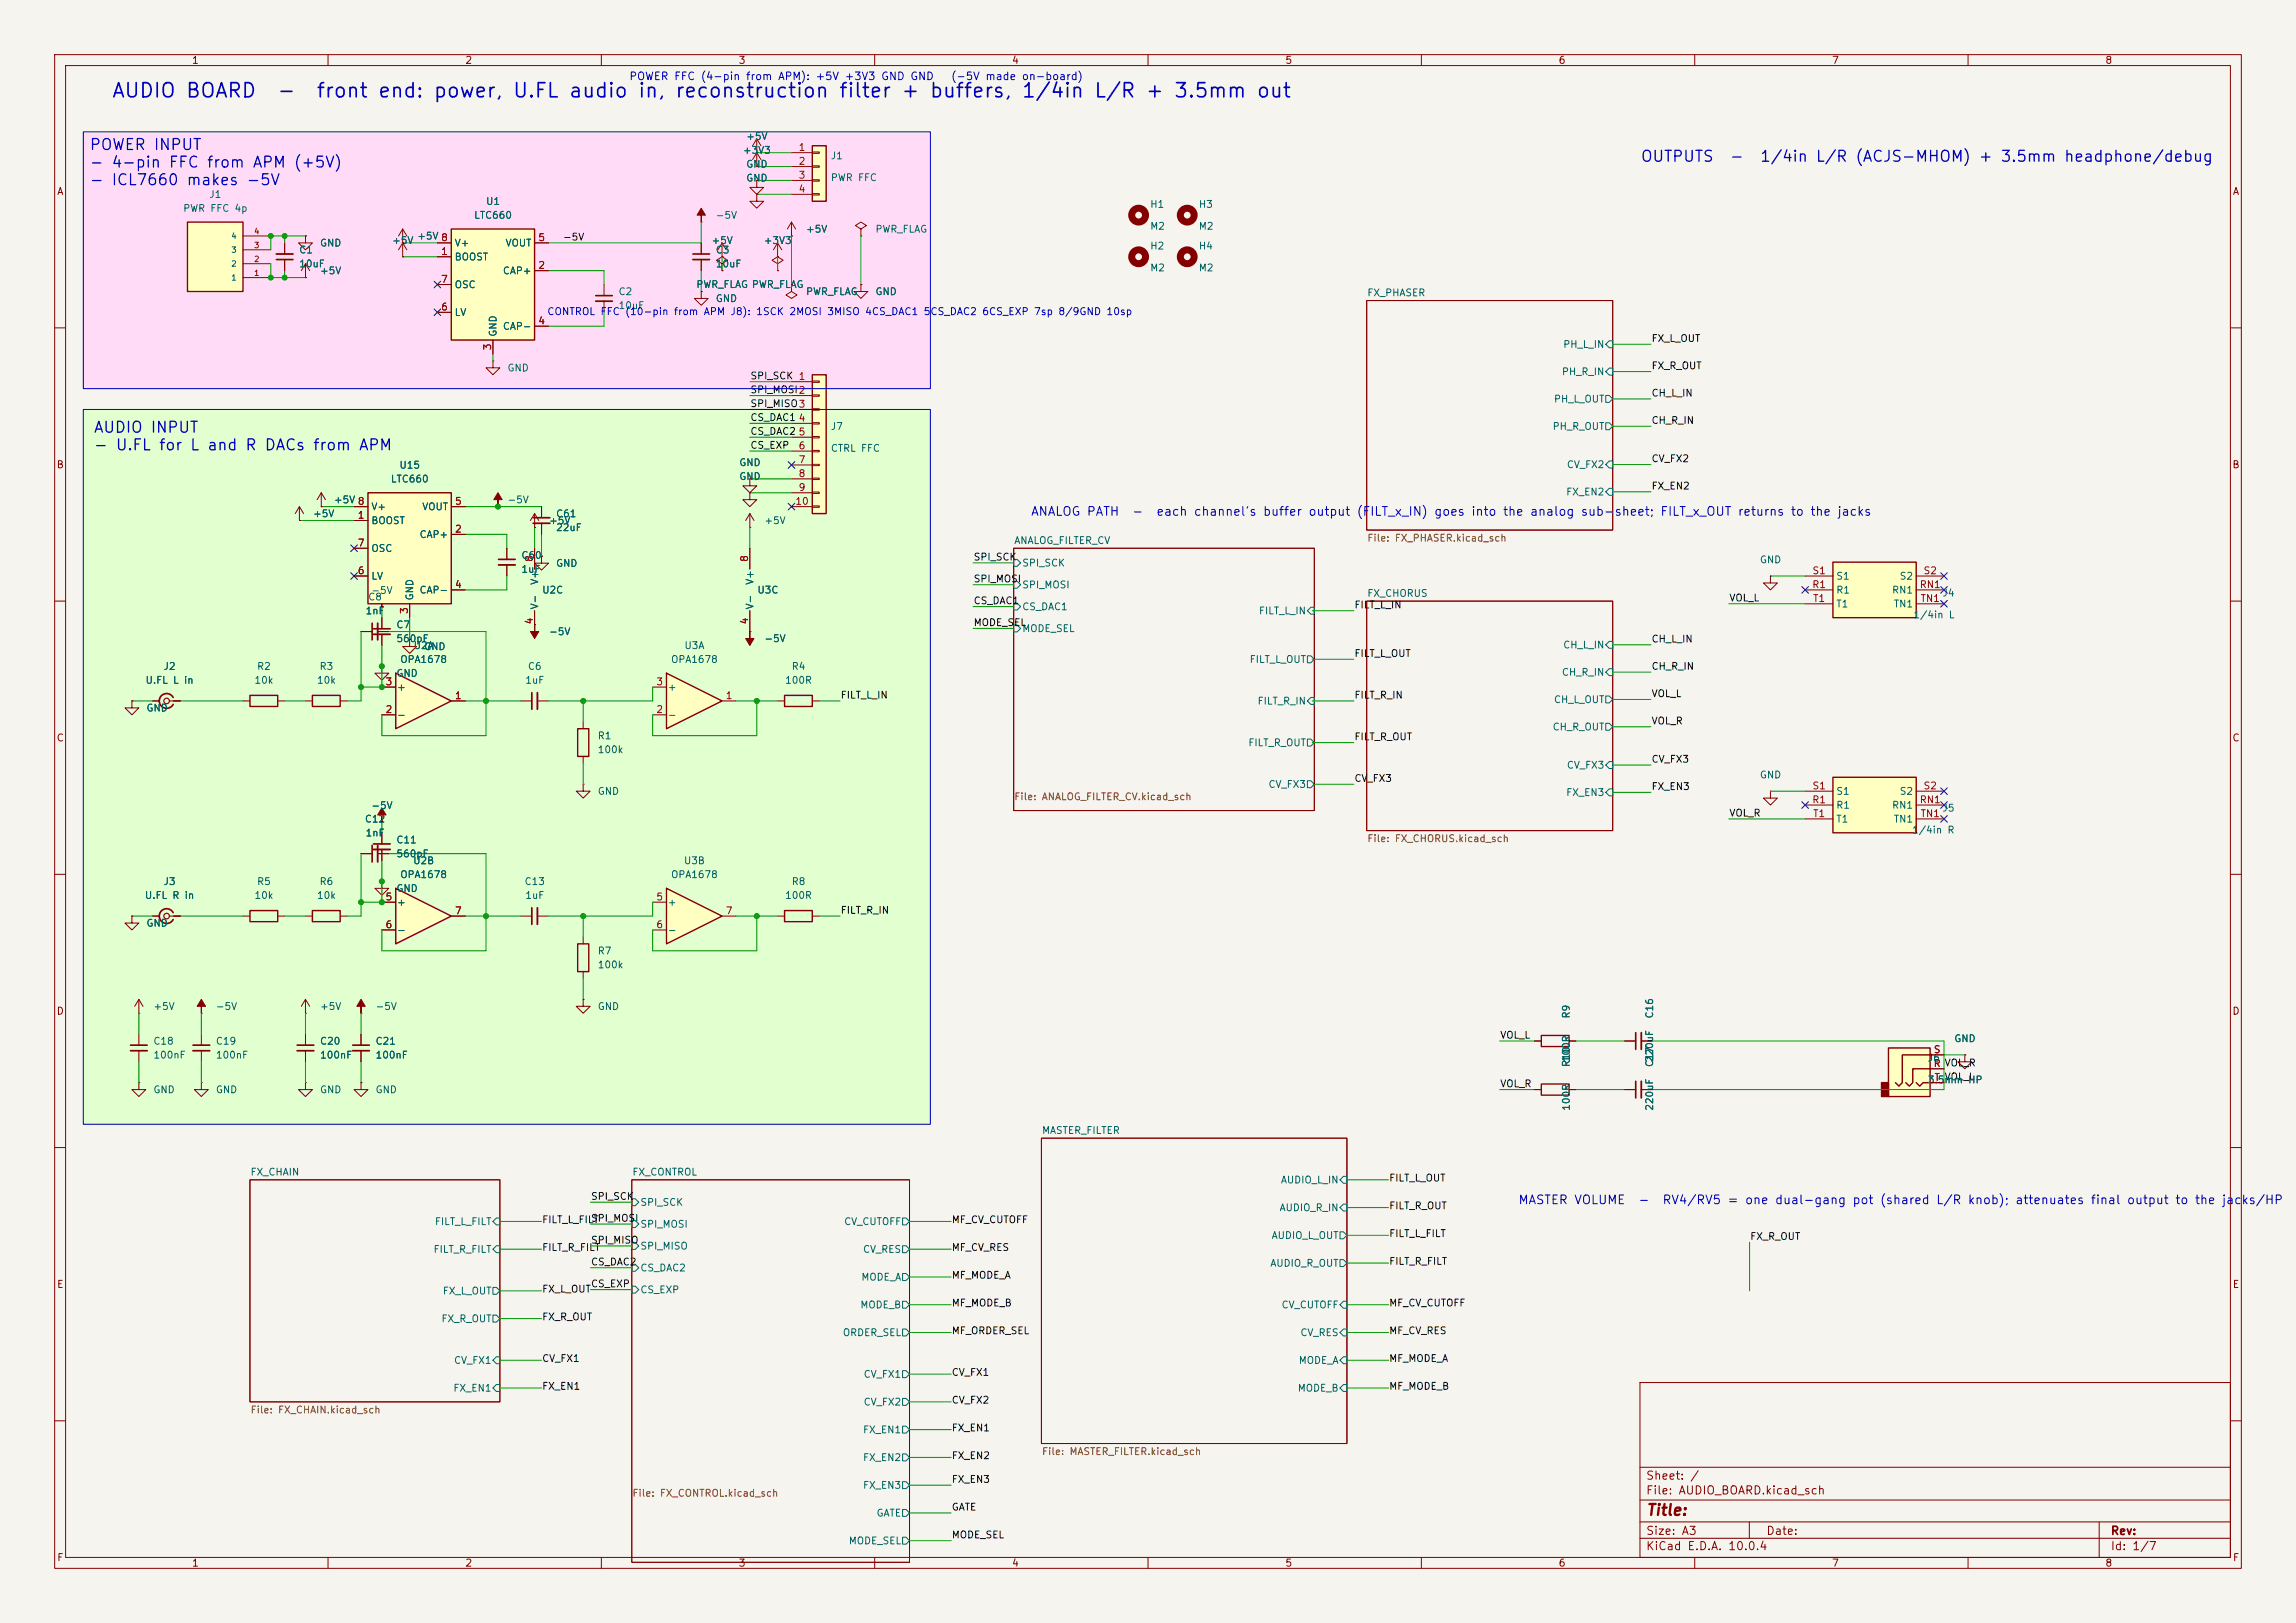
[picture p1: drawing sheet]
<svg xmlns="http://www.w3.org/2000/svg" width="420mm" height="297mm" viewBox="0 0 420 297" stroke-linecap="round" stroke-linejoin="round" font-family="sans-serif">
<defs><g id="words">
<g font-size="2.6" fill="#0000c2">
<text x="20.3" y="18.5">AUDIO BOARD</text>
<text x="50.5" y="18.5">-</text>
<text x="57.7" y="18.5">front end: power, U.FL audio in, reconstruction filter + buffers, 1/4in L/R + 3.5mm out</text>
</g>
<g font-size="2" fill="#0000c2">
<text x="16.3" y="28">POWER INPUT</text>
<text x="16.3" y="31.2">- 4-pin FFC from APM (+5V)</text>
<text x="16.3" y="34.4">- ICL7660 makes -5V</text>
<text x="300" y="30.1">OUTPUTS</text>
<text x="316.3" y="30.1">-</text>
<text x="321.8" y="30.1">1/4in L/R (ACJS-MHOM) + 3.5mm headphone/debug</text>
<text x="17" y="79.7">AUDIO INPUT</text>
<text x="17" y="82.9">- U.FL for L and R DACs from APM</text>
</g>
<text font-size="2" fill="#840000" x="301" y="277.8">Title:</text>
<g font-size="1.6" fill="#0000c2">
<text x="188.5" y="94.8">ANALOG PATH</text>
<text x="207" y="94.8">-</text>
<text x="211.4" y="94.8">each channel's buffer output (FILT_x_IN) goes into the analog sub-sheet; FILT_x_OUT returns to the jacks</text>
<text x="277.6" y="220.8">MASTER VOLUME</text>
<text x="299.6" y="220.8">-</text>
<text x="304" y="220.8">RV4/RV5 = one dual-gang pot (shared L/R knob); attenuates final output to the jacks/HP</text>
</g>
<g font-size="1.5" fill="#840000">
<text x="301" y="273.8">File: AUDIO_BOARD.kicad_sch</text>
<text x="301" y="271.1">Sheet: /</text>
<text x="301" y="281.2">Size: A3</text>
<text x="323" y="281.2">Date:</text>
<text x="386" y="281.2">Rev:</text>
<text x="301" y="284">KiCad E.D.A. 10.0.4</text>
<text x="386" y="284">Id: 1/7</text>
</g>
<g font-size="1.4" fill="#0000c2">
<text x="115" y="15">POWER FFC (4-pin from APM): +5V +3V3 GND GND</text>
<text x="173.9" y="15">(-5V made on-board)</text>
</g>
<g font-size="1.3" fill="#840000">
<text x="35" y="12">1</text>
<text x="85" y="12">2</text>
<text x="135" y="12">3</text>
<text x="185" y="12">4</text>
<text x="235" y="12">5</text>
<text x="285" y="12">6</text>
<text x="335" y="12">7</text>
<text x="385" y="12">8</text>
<text x="10.3" y="36">A</text>
<text x="408.3" y="36">A</text>
<text x="10.3" y="86">B</text>
<text x="408.2" y="86">B</text>
<text x="10.3" y="136">C</text>
<text x="408.2" y="136">C</text>
<text x="10.3" y="186">D</text>
<text x="408.2" y="186">D</text>
<text x="10.3" y="236">E</text>
<text x="408.3" y="236">E</text>
<text x="10.3" y="286">F</text>
<text x="35" y="287">1</text>
<text x="85" y="287">2</text>
<text x="135" y="287">3</text>
<text x="185" y="287">4</text>
<text x="235" y="287">5</text>
<text x="285" y="287">6</text>
<text x="335" y="287">7</text>
<text x="385" y="287">8</text>
<text x="408.3" y="286">F</text>
</g>
<g font-size="1.3" fill="#006464">
<text x="135.8" y="28.5">+3V3</text>
<text x="136.4" y="25.9">+5V</text>
<text x="151.9" y="29.5">J1</text>
<text x="136.4" y="31">GND</text>
<text x="136.4" y="33.5">GND</text>
<text x="151.9" y="33.5">PWR FFC</text>
<text x="33.4" y="39.1">PWR FFC 4p</text>
<text x="38.2" y="36.5">J1</text>
<text x="86.6" y="40.3">LTC660</text>
<text x="88.8" y="37.8">U1</text>
<text x="130.8" y="40.3">-5V</text>
<text x="210.3" y="38.3">H1</text>
<text x="219.2" y="38.3">H3</text>
<text x="54.6" y="46.7">C1</text>
<text x="58.4" y="45.4">GND</text>
<text x="71.6" y="45">+5V</text>
<text x="76.2" y="44.2">+5V 8</text>
<text x="83.1" y="48">BOOST</text>
<text x="83.1" y="45.4">V+</text>
<text x="92.4" y="45.4">VOUT</text>
<text x="130" y="45">+5V</text>
<text x="130.8" y="46.7">C3</text>
<text x="139.6" y="45">+3V3</text>
<text x="147.3" y="42.9">+5V</text>
<text x="160" y="42.9">PWR_FLAG</text>
<text x="210.3" y="42.3">M2</text>
<text x="210.3" y="46">H2</text>
<text x="219.2" y="42.3">M2</text>
<text x="219.2" y="46">H4</text>
<text x="54.6" y="49.2">10uF</text>
<text x="58.4" y="50.5">+5V</text>
<text x="83.1" y="53">OSC</text>
<text x="91.9" y="50.5">CAP+</text>
<text x="127.3" y="53">PWR_FLAG PWR_FLAG</text>
<text x="130.8" y="49.2">10uF</text>
<text x="210.3" y="50">M2</text>
<text x="219.2" y="50">M2</text>
<text x="83.1" y="58.1">LV</text>
<text x="113" y="54.3">C2</text>
<text x="113" y="56.9">10uF</text>
<text x="130.8" y="55.6">GND</text>
<text x="147.3" y="54.3">PWR_FLAG</text>
<text x="160" y="54.3">GND</text>
<text x="250" y="54.5">FX_PHASER</text>
<text x="91.1" y="61.7" transform="rotate(-90 91.1 61.7)">GND</text>
<text x="91.9" y="60.7">CAP-</text>
<text x="285.8" y="64">PH_L_IN</text>
<text x="92.7" y="68.3">GND</text>
<text x="285.6" y="69">PH_R_IN</text>
<text x="284.1" y="74">PH_L_OUT</text>
<text x="151.9" y="79">J7</text>
<text x="151.9" y="83">CTRL FFC</text>
<text x="283.9" y="79">PH_R_OUT</text>
<text x="71.4" y="88.6">LTC660</text>
<text x="73" y="86.1">U15</text>
<text x="135.1" y="88.1">GND</text>
<text x="135.1" y="85.6">GND</text>
<text x="286.5" y="86">CV_FX2</text>
<text x="57.2" y="95">+5V</text>
<text x="61" y="92.4">+5V 8</text>
<text x="67.8" y="93.7">V+</text>
<text x="77.1" y="93.7">VOUT</text>
<text x="92.7" y="92.4">-5V</text>
<text x="101.6" y="95">C61</text>
<text x="286.4" y="91">FX_EN2</text>
<text x="67.8" y="96.2">BOOST</text>
<text x="67.8" y="101.3">OSC</text>
<text x="76.6" y="98.8">CAP+</text>
<text x="100.3" y="96.2">+5V</text>
<text x="101.6" y="97.5">22uF</text>
<text x="139.7" y="96.2">+5V</text>
<text x="185.4" y="99.9">ANALOG_FILTER_CV</text>
<text x="67.8" y="106.4">LV</text>
<text x="95.3" y="105.1">1uF</text>
<text x="95.3" y="102.6">C60</text>
<text x="98.8" y="107.1" transform="rotate(-90 98.8 107.1)">V+</text>
<text x="101.6" y="104">GND</text>
<text x="138.1" y="107.1" transform="rotate(-90 138.1 107.1)">V+</text>
<text x="186.9" y="104">SPI_SCK</text>
<text x="186.9" y="108">SPI_MOSI</text>
<text x="321.8" y="103.4">GND</text>
<text x="335.8" y="106.4">S1</text>
<text x="347.4" y="106.4">S2</text>
<text x="66.8" y="112.7">1nF</text>
<text x="67.2" y="110.2">C8</text>
<text x="67.8" y="109">-5V</text>
<text x="75.9" y="110" transform="rotate(-90 75.9 110)">GND</text>
<text x="76.6" y="108.9">CAP-</text>
<text x="98.8" y="111.6" transform="rotate(-90 98.8 111.6)">V-</text>
<text x="99.1" y="108.9">U2C</text>
<text x="138.1" y="111.6" transform="rotate(-90 138.1 111.6)">V-</text>
<text x="138.4" y="108.9">U3C</text>
<text x="186.9" y="112">CS_DAC1</text>
<text x="230.2" y="112.7">FILT_L_IN</text>
<text x="250" y="109.5">FX_CHORUS</text>
<text x="335.8" y="108.9">R1</text>
<text x="335.8" y="111.5">T1</text>
<text x="346" y="108.9">RN1</text>
<text x="346.3" y="111.5">TN1</text>
<text x="349.9" y="113.5">1/4in L</text>
<text x="355.2" y="109.5">J4</text>
<text x="72.4" y="115.3">C7</text>
<text x="72.4" y="117.8">560pF</text>
<text x="75.6" y="119.1">U2A</text>
<text x="77.5" y="119.3">GND</text>
<text x="100.3" y="116.5">-5V</text>
<text x="125.1" y="119.1">U3A</text>
<text x="139.7" y="117.8">-5V</text>
<text x="186.9" y="116">MODE_SEL</text>
<text x="285.8" y="119">CH_L_IN</text>
<text x="26.5" y="125.4">U.FL L in</text>
<text x="29.8" y="122.9">J2</text>
<text x="46.4" y="125.4">10k</text>
<text x="46.9" y="122.9">R2</text>
<text x="57.9" y="125.4">10k</text>
<text x="58.3" y="122.9">R3</text>
<text x="72.4" y="124.2">GND</text>
<text x="73.1" y="121.6">OPA1678</text>
<text x="96" y="125.4">1uF</text>
<text x="96.5" y="122.9">C6</text>
<text x="122.6" y="121.6">OPA1678</text>
<text x="143.5" y="125.4">100R</text>
<text x="144.7" y="122.9">R4</text>
<text x="228.5" y="121.6">FILT_L_OUT</text>
<text x="285.6" y="124">CH_R_IN</text>
<text x="26.7" y="130.5">GND</text>
<text x="72.5" y="131.8">-</text>
<text x="72.5" y="126.7">+</text>
<text x="122" y="131.8">-</text>
<text x="122" y="126.7">+</text>
<text x="229.9" y="129.2">FILT_R_IN</text>
<text x="284.1" y="129">CH_L_OUT</text>
<text x="109.2" y="135.6">R1</text>
<text x="228.2" y="136.9">FILT_R_OUT</text>
<text x="283.9" y="134">CH_R_OUT</text>
<text x="109.2" y="138.1">100k</text>
<text x="286.5" y="141">CV_FX3</text>
<text x="321.8" y="142.8">GND</text>
<text x="67.8" y="148.4">-5V</text>
<text x="109.2" y="145.8">GND</text>
<text x="231.9" y="144.5">CV_FX3</text>
<text x="286.4" y="146">FX_EN3</text>
<text x="335.8" y="148.3">R1</text>
<text x="335.8" y="145.8">S1</text>
<text x="346" y="148.3">RN1</text>
<text x="347.4" y="145.8">S2</text>
<text x="355.2" y="148.8">J5</text>
<text x="66.6" y="150.8">C12</text>
<text x="66.8" y="153.4">1nF</text>
<text x="72.4" y="154.6">C11</text>
<text x="335.8" y="150.8">T1</text>
<text x="346.3" y="150.8">TN1</text>
<text x="349.6" y="152.8">1/4in R</text>
<text x="72.4" y="157.2">560pF</text>
<text x="73.1" y="161">OPA1678</text>
<text x="75.5" y="158.5">U2B</text>
<text x="122.6" y="161">OPA1678</text>
<text x="125" y="158.5">U3B</text>
<text x="26.4" y="164.8">U.FL R in</text>
<text x="29.8" y="162.3">J3</text>
<text x="46.4" y="164.8">10k</text>
<text x="46.9" y="162.3">R5</text>
<text x="57.9" y="164.8">10k</text>
<text x="58.3" y="162.3">R6</text>
<text x="72.4" y="163.5">GND</text>
<text x="72.5" y="166.1">+</text>
<text x="95.9" y="162.3">C13</text>
<text x="96" y="164.8">1uF</text>
<text x="122" y="166.1">+</text>
<text x="143.5" y="164.8">100R</text>
<text x="144.7" y="162.3">R8</text>
<text x="26.7" y="169.9">GND</text>
<text x="72.5" y="171.2">-</text>
<text x="122" y="171.2">-</text>
<text x="109.2" y="175">R7</text>
<text x="109.2" y="177.5">100k</text>
<text x="27.9" y="185.1">+5V</text>
<text x="39.4" y="185.1">-5V</text>
<text x="58.4" y="185.1">+5V</text>
<text x="68.6" y="185.1">-5V</text>
<text x="109.2" y="185.1">GND</text>
<text x="27.9" y="191.5">C18</text>
<text x="39.4" y="191.5">C19</text>
<text x="58.4" y="191.5">C20</text>
<text x="68.6" y="191.5">C21</text>
<text x="287.5" y="186.5" transform="rotate(-90 287.5 186.5)">R9</text>
<text x="302.7" y="186.5" transform="rotate(-90 302.7 186.5)">C16</text>
<text x="357.4" y="191">GND</text>
<text x="27.9" y="194">100nF</text>
<text x="39.4" y="194">100nF</text>
<text x="58.4" y="194">100nF</text>
<text x="68.6" y="194">100nF</text>
<text x="287.5" y="195.4" transform="rotate(-90 287.5 195.4)">R10</text>
<text x="287.5" y="194.5" transform="rotate(-90 287.5 194.5)">100R</text>
<text x="302.7" y="195.4" transform="rotate(-90 302.7 195.4)">C17</text>
<text x="302.7" y="194.5" transform="rotate(-90 302.7 194.5)">220uF</text>
<text x="352.5" y="194.6">J6</text>
<text x="27.9" y="200.4">GND</text>
<text x="39.4" y="200.4">GND</text>
<text x="58.4" y="200.4">GND</text>
<text x="68.6" y="200.4">GND</text>
<text x="287.5" y="203.4" transform="rotate(-90 287.5 203.4)">100R</text>
<text x="302.7" y="203.4" transform="rotate(-90 302.7 203.4)">220uF</text>
<text x="352.5" y="198.6">3.5mm HP</text>
<text x="190.5" y="207.8">MASTER_FILTER</text>
<text x="45.7" y="215.4">FX_CHAIN</text>
<text x="115.6" y="215.4">FX_CONTROL</text>
<text x="117" y="221">SPI_SCK</text>
<text x="234" y="222">AUDIO_R_IN</text>
<text x="234.2" y="216.9">AUDIO_L_IN</text>
<text x="79.4" y="224.5">FILT_L_FILT</text>
<text x="117" y="225">SPI_MOSI</text>
<text x="154.3" y="224.5">CV_CUTOFF</text>
<text x="232.5" y="227">AUDIO_L_OUT</text>
<text x="79.2" y="229.6">FILT_R_FILT</text>
<text x="117" y="229">SPI_MISO</text>
<text x="117" y="233">CS_DAC2</text>
<text x="157.8" y="229.6">CV_RES</text>
<text x="232.3" y="232.1">AUDIO_R_OUT</text>
<text x="80.9" y="237.2">FX_L_OUT</text>
<text x="117" y="237">CS_EXP</text>
<text x="157.3" y="239.7">MODE_B</text>
<text x="157.4" y="234.7">MODE_A</text>
<text x="234.3" y="239.7">CV_CUTOFF</text>
<text x="80.6" y="242.3">FX_R_OUT</text>
<text x="154.1" y="244.8">ORDER_SEL</text>
<text x="237.8" y="244.8">CV_RES</text>
<text x="82.9" y="249.9">CV_FX1</text>
<text x="237.5" y="249.9">MODE_A</text>
<text x="82.8" y="255">FX_EN1</text>
<text x="157.9" y="252.4">CV_FX1</text>
<text x="157.9" y="257.5">CV_FX2</text>
<text x="237.3" y="255">MODE_B</text>
<text x="157.8" y="262.6">FX_EN1</text>
<text x="157.8" y="267.7">FX_EN2</text>
<text x="157.8" y="272.8">FX_EN3</text>
<text x="160.2" y="277.8">GATE</text>
<text x="155.2" y="282.9">MODE_SEL</text>
</g>
<g font-size="1.3" fill="#a90000">
<text x="146" y="27.9">1</text>
<text x="146" y="30.5">2</text>
<text x="146" y="33">3</text>
<text x="146" y="35.5">4</text>
<text x="80.6" y="47">1</text>
<text x="98.4" y="44.4">5</text>
<text x="80.6" y="52">7</text>
<text x="98.4" y="49.5">2</text>
<text x="80.6" y="57.1">6</text>
<text x="98.4" y="59.7">4</text>
<text x="90.1" y="64.2" transform="rotate(-90 90.1 64.2)">3</text>
<text x="146" y="77.4">4</text>
<text x="146" y="80">5</text>
<text x="146" y="82.5">6</text>
<text x="146" y="85.1">7</text>
<text x="146" y="87.6">8</text>
<text x="65.3" y="95.2">1</text>
<text x="83.1" y="92.7">5</text>
<text x="145.4" y="92.7">10</text>
<text x="146" y="90.1">9</text>
<text x="65.3" y="100.3">7</text>
<text x="83.1" y="97.8">2</text>
<text x="65.3" y="105.4">6</text>
<text x="83.1" y="107.9">4</text>
<text x="97.8" y="102.9" transform="rotate(-90 97.8 102.9)">8</text>
<text x="137.1" y="102.9" transform="rotate(-90 137.1 102.9)">8</text>
<text x="331.4" y="107.9">R1</text>
<text x="331.4" y="105.4">S1</text>
<text x="351.1" y="107.9">RN1</text>
<text x="351.7" y="105.4">S2</text>
<text x="74.9" y="112.5" transform="rotate(-90 74.9 112.5)">3</text>
<text x="331.5" y="110.5">T1</text>
<text x="351.2" y="110.5">TN1</text>
<text x="97.8" y="114.4" transform="rotate(-90 97.8 114.4)">4</text>
<text x="137.1" y="114.4" transform="rotate(-90 137.1 114.4)">4</text>
<text x="70.4" y="125.7">3</text>
<text x="119.9" y="125.7">3</text>
<text x="70.4" y="130.8">2</text>
<text x="83.1" y="128.2">1</text>
<text x="119.9" y="130.8">2</text>
<text x="132.6" y="128.2">1</text>
<text x="331.4" y="147.3">R1</text>
<text x="331.4" y="144.8">S1</text>
<text x="331.5" y="149.8">T1</text>
<text x="351.1" y="147.3">RN1</text>
<text x="351.2" y="149.8">TN1</text>
<text x="351.7" y="144.8">S2</text>
<text x="70.4" y="165.1">5</text>
<text x="83.1" y="167.6">7</text>
<text x="119.9" y="165.1">5</text>
<text x="132.6" y="167.6">7</text>
<text x="70.4" y="170.2">6</text>
<text x="119.9" y="170.2">6</text>
<text x="353.6" y="195.6">R</text>
<text x="353.6" y="193">S</text>
<text x="353.7" y="198.1">T</text>
</g>
<g font-size="1.3" fill="#0f0f0f">
<text x="102.9" y="44.3">-5V</text>
<text x="302" y="62.9">FX_L_OUT</text>
<text x="137.2" y="69.7">SPI_SCK 1</text>
<text x="302" y="67.9">FX_R_OUT</text>
<text x="137.2" y="72.3">SPI_MOSI2</text>
<text x="137.2" y="74.8">SPI_MISO3</text>
<text x="137.2" y="77.3">CS_DAC1</text>
<text x="302" y="72.9">CH_L_IN</text>
<text x="302" y="77.9">CH_R_IN</text>
<text x="137.2" y="79.9">CS_DAC2</text>
<text x="137.2" y="82.4">CS_EXP</text>
<text x="302" y="89.9">FX_EN2</text>
<text x="302" y="84.9">CV_FX2</text>
<text x="178" y="102.9">SPI_SCK</text>
<text x="178" y="106.9">SPI_MOSI</text>
<text x="178" y="110.9">CS_DAC1</text>
<text x="247.6" y="111.6">FILT_L_IN</text>
<text x="316.2" y="110.4">VOL_L</text>
<text x="178" y="114.9">MODE_SEL</text>
<text x="302" y="117.9">CH_L_IN</text>
<text x="247.6" y="120.5">FILT_L_OUT</text>
<text x="302" y="122.9">CH_R_IN</text>
<text x="153.7" y="128.1">FILT_L_IN</text>
<text x="247.6" y="128.1">FILT_R_IN</text>
<text x="302" y="127.9">VOL_L</text>
<text x="247.6" y="135.8">FILT_R_OUT</text>
<text x="302" y="132.9">VOL_R</text>
<text x="247.6" y="143.4">CV_FX3</text>
<text x="302" y="139.9">CV_FX3</text>
<text x="302" y="144.9">FX_EN3</text>
<text x="316.2" y="149.7">VOL_R</text>
<text x="153.7" y="167.5">FILT_R_IN</text>
<text x="274.3" y="190.4">VOL_L</text>
<text x="355.6" y="198">VOL_L</text>
<text x="355.6" y="195.5">VOL_R</text>
<text x="274.3" y="199.3">VOL_R</text>
<text x="108" y="219.9">SPI_SCK</text>
<text x="254" y="216.5">FILT_L_OUT</text>
<text x="254" y="221.6">FILT_R_OUT</text>
<text x="99.1" y="224.1">FILT_L_FILT</text>
<text x="108" y="227.9">SPI_MISO</text>
<text x="108" y="223.9">SPI_MOSI</text>
<text x="174" y="224.1">MF_CV_CUTOFF</text>
<text x="254" y="226.7">FILT_L_FILT</text>
<text x="320" y="227.2">FX_R_OUT</text>
<text x="99.1" y="229.2">FILT_R_FILT</text>
<text x="108" y="231.9">CS_DAC2</text>
<text x="174" y="229.2">MF_CV_RES</text>
<text x="254" y="231.8">FILT_R_FILT</text>
<text x="99.1" y="236.8">FX_L_OUT</text>
<text x="108" y="235.9">CS_EXP</text>
<text x="174" y="239.4">MF_MODE_B</text>
<text x="174" y="234.3">MF_MODE_A</text>
<text x="254" y="239.4">MF_CV_CUTOFF</text>
<text x="99.1" y="241.9">FX_R_OUT</text>
<text x="174" y="244.5">MF_ORDER_SEL</text>
<text x="254" y="244.5">MF_CV_RES</text>
<text x="99.1" y="249.5">CV_FX1</text>
<text x="254" y="249.5">MF_MODE_A</text>
<text x="99.1" y="254.6">FX_EN1</text>
<text x="174" y="252.1">CV_FX1</text>
<text x="174" y="257.2">CV_FX2</text>
<text x="254" y="254.6">MF_MODE_B</text>
<text x="174" y="262.2">FX_EN1</text>
<text x="174" y="267.3">FX_EN2</text>
<text x="174" y="271.7">FX_EN3</text>
<text x="174" y="276.7">GATE</text>
<text x="174" y="281.8">MODE_SEL</text>
</g>
<text font-size="1.3" fill="#0000c2" x="100" y="58">CONTROL FFC (10-pin from APM J8): 1SCK 2MOSI 3MISO 4CS_DAC1 5CS_DAC2 6CS_EXP 7sp 8/9GND 10sp</text>
<g font-size="1.3" fill="#725600">
<text x="250" y="99.4">File: FX_PHASER.kicad_sch</text>
<text x="185.4" y="146.7">File: ANALOG_FILTER_CV.kicad_sch</text>
<text x="250" y="154.4">File: FX_CHORUS.kicad_sch</text>
<text x="45.7" y="259">File: FX_CHAIN.kicad_sch</text>
<text x="190.5" y="266.6">File: MASTER_FILTER.kicad_sch</text>
<text x="115.6" y="274.2">File: FX_CONTROL.kicad_sch</text>
</g>
<g font-size="1" fill="#006464">
<text x="42.2" y="46.5">3</text>
<text x="42.2" y="44">4</text>
<text x="42.2" y="51.6">1</text>
<text x="42.2" y="49">2</text>
</g>
<g font-size="1" fill="#a90000">
<text x="46.4" y="45.6">3</text>
<text x="46.4" y="43.1">4</text>
<text x="46.4" y="50.7">1</text>
<text x="46.4" y="48.2">2</text>
</g>
</g></defs>
<path d="M0 0h420v297h-420z" fill="#f5f4ef" stroke="#f5f4ef" stroke-width=".18"/>
<g fill="none" stroke="#840000" stroke-width=".18">
<path d="M10 10h400v277h-400zM12 12h396v273h-396zM60 10v2M110 10v2M160 10v2M210 10v2M260 10v2M310 10v2M360 10v2M250 55h45v42h-45zM10 60h2M408 60h2"/>
<path d="M10 110h2M185.4 100.3h55v48h-55zM250 110h45v42h-45zM408 110h2M10 160h2M408 160h2M10 210h2M45.7 215.9h45.7v40.6h-45.7zM115.6 215.9h50.8v70h-50.8zM190.5 208.3h55.9v55.9h-55.9zM408 210h2M300 253h108v32h-108z"/>
<path d="M10 260h2M300 278.5h108M300 274.5h108M300 268.5h108M320 278.5v3M384 278.5v6.5M408 260h2M60 285v2M110 285v2M160 285v2M210 285v2M260 285v2"/>
<path d="M300 281.5h108M310 285v2M360 285v2"/>
</g>
<path d="M15.2 74.9h155v130.8h-155z" fill="#e2ffcf"/>
<path d="M15.2 24.1h155v47h-155z" fill="#ffdbf7"/>
<g fill="none" stroke="#840000" stroke-width=".18">
<path d="M138.4 27.9h.1M138.4 25.4l-.7 1.3M138.4 25.4l.8 1.3M138.4 25.4v2.5M250 55h45v42h-45zM137.2 96.5h.1M137.2 94l-.8 1.3M137.2 94l.7 1.3M137.2 94v2.5M185.4 100.3h55v48h-55zM250 110h45v42h-45zM45.7 215.9h45.7v40.6h-45.7z"/>
<path d="M115.6 215.9h50.8v70h-50.8zM190.5 208.3h55.9v55.9h-55.9z"/>
</g>
<g fill="none" stroke="#006464" stroke-width=".18">
<path d="M293.7 72.4h.7l.6 .6-.6 .6h-.7zM293.7 77.4h.7l.6 .6-.6 .6h-.7zM294.4 62.4h.6v1.2h-.6l-.7-.6zM294.4 67.4h.6v1.2h-.6l-.7-.6zM294.4 84.4h.6v1.2h-.6l-.7-.6zM294.4 89.4h.6v1.2h-.6l-.7-.6zM185.4 102.4h.7l.6 .6-.6 .6h-.7zM185.4 106.4h.7l.6 .6-.6 .6h-.7zM185.4 110.4h.7l.6 .6-.6 .6h-.7zM185.4 114.4h.7l.6 .6-.6 .6h-.7zM239.2 111.8l.6-.7h.6v1.3h-.6zM294.4 117.4h.6v1.2h-.6l-.7-.6z"/>
<path d="M239.2 120h.6l.6 .7-.6 .6h-.6zM239.2 135.3h.6l.6 .6-.6 .6h-.6zM239.8 127.6h.6v1.3h-.6l-.6-.6zM293.7 127.4h.7l.6 .6-.6 .6h-.7zM293.7 132.4h.7l.6 .6-.6 .6h-.7zM294.4 122.4h.6v1.2h-.6l-.7-.6zM294.4 139.4h.6v1.2h-.6l-.7-.6zM239.2 142.9h.6l.6 .6-.6 .6h-.6zM294.4 144.4h.6v1.2h-.6l-.7-.6zM115.6 219.4h.6l.6 .6-.6 .6h-.6zM245.7 215.3h.7v1.2h-.7l-.6-.6zM90.2 235.6h.6l.6 .6-.6 .7h-.6z"/>
<path d="M90.8 222.9h.6v1.3h-.6l-.6-.7zM90.8 228h.6v1.2h-.6l-.6-.6zM115.6 223.4h.6l.6 .6-.6 .6h-.6zM115.6 227.4h.6l.6 .6-.6 .6h-.6zM115.6 231.4h.6l.6 .6-.6 .6h-.6zM115.6 235.4h.6l.6 .6-.6 .6h-.6zM165.1 222.9h.6l.7 .6-.7 .7h-.6zM165.1 228h.6l.7 .6-.7 .6h-.6zM165.1 233h.6l.7 .7-.7 .6h-.6zM165.1 238.1h.6l.7 .7-.7 .6h-.6zM245.1 225.4h.6l.7 .7-.7 .6h-.6zM245.1 230.5h.6l.7 .6-.7 .7h-.6z"/>
<path d="M245.7 220.3h.7v1.3h-.7l-.6-.6zM245.7 238.1h.7v1.3h-.7l-.6-.6zM90.2 240.7h.6l.6 .6-.6 .6h-.6zM90.8 248.3h.6v1.3h-.6l-.6-.7zM90.8 253.4h.6v1.2h-.6l-.6-.6zM165.1 243.2h.6l.7 .6-.7 .7h-.6zM165.1 250.8h.6l.7 .7-.7 .6h-.6zM165.1 255.9h.6l.7 .6-.7 .7h-.6zM245.7 243.2h.7v1.3h-.7l-.6-.7zM245.7 248.3h.7v1.3h-.7l-.6-.7zM245.7 253.4h.7v1.2h-.7l-.6-.6zM165.1 261h.6l.7 .6-.7 .7h-.6z"/>
<path d="M165.1 266.1h.6l.7 .6-.7 .6h-.6zM165.1 271.1h.6l.7 .7-.7 .6h-.6zM165.1 276.2h.6l.7 .7-.7 .6h-.6zM165.1 281.3h.6l.7 .6-.7 .7h-.6z"/>
</g>
<g fill="none" stroke="#840000" stroke-width="1.3">
<circle cx="208.3" cy="39.4" r="1.27"/>
<circle cx="217.2" cy="39.4" r="1.27"/>
<circle cx="208.3" cy="47" r="1.27"/>
<circle cx="217.2" cy="47" r="1.27"/>
</g>
<path d="M148.6 68.6h2.5v25.4h-2.5z" fill="#ffffc2"/>
<path d="M148.6 68.6h2.5v25.4h-2.5zM57.1 166.6h5.1v2.1h-5.1zM281.9 198.4h5.1v2h-5.1zM281.9 189.5h5.1v2h-5.1z" fill="none" stroke="#840000" stroke-width=".25"/>
<g fill="none" stroke="#840000" stroke-width=".18">
<path d="M138.4 33v1.3h1.3l-1.3 1.3-1.2-1.3h1.2M138.4 33h.1M128.3 44.5v2M128.3 47.5v2M144.8 69.9h3.8M144.8 72.4h3.8M144.8 74.9h3.8M144.8 77.5h3.8M148.6 69.7h1.3v.3h-1.3zM148.6 72.3h1.3v.2h-1.3zM148.6 74.8h1.3v.3h-1.3zM148.6 77.3h1.3v.3h-1.3z"/>
<path d="M148.6 79.9h1.3v.2h-1.3zM54.8 95.3h.1M54.8 92.7l-.8 1.3M54.8 92.7l.7 1.3M54.8 92.7v2.6M58.8 92.7h.1M58.8 90.2l-.8 1.2M58.8 90.2l.7 1.2M58.8 90.2v2.5M91.1 92.7h.1M97.8 96.5h.1M97.8 94l-.8 1.3"/>
<path d="M97.8 94l.8 1.3M97.8 94v2.5M137.2 90.2v1.2h1.2l-1.2 1.3-1.3-1.3h1.3M137.2 90.2h.1M137.2 87.6v1.3h1.2l-1.2 1.3-1.3-1.3h1.3M137.2 87.6h.1M144.8 80h3.8M144.8 82.6h3.8M144.8 85.1h3.8M144.8 87.6h3.8M144.8 90.2h3.8M144.8 92.7h3.8"/>
<path d="M148.6 82.4h1.3v.3h-1.3zM148.6 85h1.3v.2h-1.3zM148.6 87.5h1.3v.3h-1.3zM148.6 90h1.3v.3h-1.3zM148.6 92.6h1.3v.2h-1.3zM66 115.6h2.1M69.1 115.6h2M69.8 111h.1M55.9 167.6h1.2M62.2 167.6h1.3M55.9 185.4h.1M55.9 182.9l-.8 1.3"/>
<path d="M55.9 182.9l.7 1.3M55.9 182.9v2.5M66 189.2v2.1M66 192.3v2M280.7 199.4h1.2M280.7 190.5h1.2M287 199.4h1.3M287 190.5h1.3M297.2 199.4h2M297.2 190.5h2M300.2 199.4h2.1M300.2 190.5h2.1"/>
</g>
<path d="M126.7 46.5h3.1M68.1 114v3.1M64.5 191.3h3.1M299.2 189v3M299.2 197.9v3" fill="none" stroke="#840000" stroke-width=".3"/>
<path d="M126.7 47.5h3.1M69.1 114v3.1M64.5 192.3h3.1M300.2 189v3M300.2 197.9v3" fill="none" stroke="#840000" stroke-width=".33"/>
<g fill="#840000" stroke="#840000" stroke-width=".18">
<path d="M69.8 108.5l.8 1.3h-.8v1.2v-1.2h-.7z"/>
<path d="M91.1 90.2l.8 1.2h-.8v1.3v-1.3h-.8z"/>
</g>
<path d="M345.4 191.8h7.7v8.9h-7.7z" fill="#ffffc2"/>
<path d="M344.2 198.1h1.2v2.6h-1.2z" fill="#840000" stroke="#840000" stroke-width=".25"/>
<path d="M45.7 166.6h5.1v2.1h-5.1zM345.4 191.8h7.7v8.9h-7.7zM350.5 198.1l.7 .7 .6-.7h1.3M353.1 195.6h-3.2v2.5l-.7 .7-.6-.7M353.1 193h-5.1v5.1l-.7 .7-.6-.7" fill="none" stroke="#840000" stroke-width=".25"/>
<g fill="none" stroke="#840000" stroke-width=".18">
<path d="M92.7 100.3v2.1M92.7 103.4v2M66 156.2h2.1M69.1 156.2h2M69.8 150.4h.1M69.8 152.4v2M69.8 155.4v2.1M27.9 167.6h1.3M31 167.6h2M44.4 167.6h1.3M50.8 167.6h1.3M69.8 161.3v1.3h1.3l-1.3 1.2-1.2-1.2h1.2"/>
<path d="M69.8 161.3h.1M55.9 198.1v1.3h1.2l-1.2 1.3-1.3-1.3h1.3M55.9 198.1h.1M55.9 189.2v2.1M55.9 192.3v2M66 198.1v1.3h1.3l-1.3 1.3-1.2-1.3h1.2M66 198.1h.1M66 185.4h.1M353.1 195.6h2.5M353.1 193h2.5M353.1 198.1h2.5M359.4 193v1.3h1.3l-1.3 1.3-1.3-1.3h1.3"/>
<path d="M359.4 193h.1"/>
</g>
<path d="M91.2 102.4h3M68.1 154.7v3M68.3 154.4h3.1M31.7 167a1.35 1.35 0 0 0-2.1-.4 1.35 1.35 0 0 0 0 2.1 1.35 1.35 0 0 0 2.1-.4M54.4 191.3h3" fill="none" stroke="#840000" stroke-width=".3"/>
<path d="M91.2 103.4h3M68.3 155.4h3.1M69.1 154.7v3M54.4 192.3h3" fill="none" stroke="#840000" stroke-width=".33"/>
<g fill="#840000" stroke="#840000" stroke-width=".18">
<path d="M69.8 147.9l.8 1.2h-.8v1.3v-1.3h-.7z"/>
<path d="M66 182.9l.8 1.3h-.8v1.2v-1.2h-.7z"/>
</g>
<circle cx="30.5" cy="167.6" r=".51" fill="none" stroke="#840000" stroke-width=".2"/>
<path d="M72.4 162.6l10.1 5-10.1 5.1z" fill="#ffffc2"/>
<path d="M72.4 162.6l10.1 5-10.1 5.1z" fill="none" stroke="#840000" stroke-width=".25"/>
<path d="M69.8 121.9v1.3h1.3l-1.3 1.3-1.2-1.3h1.2M69.8 121.9h.1M69.8 165.1h2.6M69.8 170.2h2.6M82.5 167.6h2.6M25.4 185.4h.1M25.4 182.9l-.8 1.3M25.4 182.9l.8 1.3M25.4 182.9v2.5M36.8 198.1v1.3h1.3l-1.3 1.3-1.2-1.3h1.2M36.8 198.1h.1" fill="none" stroke="#840000" stroke-width=".18"/>
<path d="M72.4 123.2l10.1 5.1-10.1 5.1z" fill="#ffffc2"/>
<path d="M72.4 123.2l10.1 5.1-10.1 5.1z" fill="none" stroke="#840000" stroke-width=".25"/>
<g fill="none" stroke="#840000" stroke-width=".18">
<path d="M138.4 35.6v1.2h1.3l-1.3 1.3-1.2-1.3h1.2M138.4 35.6h.1M128.3 53.3v1.3h1.2l-1.2 1.3-1.3-1.3h1.3M128.3 53.3h.1M144.8 43.2h.1M144.8 40.6l-.8 1.3M144.8 40.6l.7 1.3M144.8 40.6v2.6M69.8 113v2.1M69.8 116.1v2M74.9 117v1.3h1.3l-1.3 1.3-1.2-1.3h1.2M74.9 117h.1"/>
<path d="M69.8 130.8h2.6M69.8 125.7h2.6M82.5 128.3h2.6M323.8 144.8v1.3h1.3l-1.3 1.2-1.2-1.2h1.2M323.8 144.8h.1M25.4 198.1v1.3h1.3l-1.3 1.3-1.3-1.3h1.3M25.4 198.1h.1M36.8 185.4h.1M36.8 189.2v2.1M36.8 192.3v2M106.7 182.9v1.3h1.2l-1.2 1.2-1.3-1.2h1.3M106.7 182.9h.1"/>
</g>
<path d="M68.3 115.1h3.1M35.3 191.3h3.1" fill="none" stroke="#840000" stroke-width=".3"/>
<path d="M68.3 116.1h3.1M35.3 192.3h3.1" fill="none" stroke="#840000" stroke-width=".33"/>
<path d="M36.8 182.9l.8 1.3h-.8v1.2v-1.2h-.7z" fill="#840000" stroke="#840000" stroke-width=".18"/>
<path d="M82.5 41.9h15.3v20.3h-15.3z" fill="#ffffc2"/>
<path d="M82.5 41.9h15.3v20.3h-15.3z" fill="none" stroke="#840000" stroke-width=".25"/>
<path d="M80 47h2.5M80 44.5h2.5M80 57.2h2.5M80 52.1h2.5M97.8 49.5h2.5M97.8 59.7h2.5M97.8 44.5h2.5M110.5 52.1v2M110.5 55.1v2.1M90.2 62.2v2.6" fill="none" stroke="#840000" stroke-width=".18"/>
<path d="M109 54.1h3" fill="none" stroke="#840000" stroke-width=".3"/>
<path d="M109 55.1h3" fill="none" stroke="#840000" stroke-width=".33"/>
<path d="M34.3 40.6h10.1v12.7h-10.1z" fill="#ffffc2"/>
<path d="M34.3 40.6h10.1v12.7h-10.1z" fill="none" stroke="#840000" stroke-width=".25"/>
<g fill="none" stroke="#840000" stroke-width=".18">
<path d="M44.4 50.8h5.1M44.4 48.3h5.1M44.4 45.7h5.1M44.4 43.2h5.1M52.1 44.5v2M52.1 47.5v2M55.9 43.2v1.3h1.2l-1.2 1.2-1.3-1.2h1.3M55.9 43.2h.1M55.9 50.8h.1M55.9 48.3l-.8 1.2M55.9 48.3l.7 1.2M55.9 48.3v2.5"/>
<path d="M73.7 47h.1M73.7 44.5h.1M73.7 44.5l-.8 1.2M73.7 44.5l.7 1.2M73.7 41.9v5.1M73.7 41.9l-.8 1.3M73.7 41.9l.7 1.3M132.1 48.3l1-.7-1-.6-1 .6 1 .7v1.2M132.1 49.5h.1M142.2 48.3l1.1-.7-1.1-.6-1 .6 1 .7v1.2M142.2 49.5h.1M142.2 47h.1"/>
<path d="M142.2 44.5l-.7 1.2M142.2 44.5l.8 1.2M142.2 44.5v2.5M144.8 52.1v1.2l1 .7-1 .6-1-.6 1-.7M144.8 52.1h.1M157.5 52.1v1.2h1.2l-1.2 1.3-1.3-1.3h1.3M157.5 52.1h.1M157.5 41.9l1-.6-1-.7-1 .7 1 .6v1.3M157.5 43.2h.1"/>
</g>
<path d="M50.5 47.5h3.1" fill="none" stroke="#840000" stroke-width=".3"/>
<path d="M50.5 46.5h3.1" fill="none" stroke="#840000" stroke-width=".33"/>
<path d="M148.6 26.7h2.5v10.1h-2.5z" fill="#ffffc2"/>
<path d="M148.6 26.7h2.5v10.1h-2.5z" fill="none" stroke="#840000" stroke-width=".25"/>
<g fill="none" stroke="#840000" stroke-width=".18">
<path d="M138.4 30.5h.1M138.4 27.9l-.7 1.3M138.4 27.9l.8 1.3M138.4 27.9v2.6M144.8 27.9h3.8M144.8 30.5h3.8M144.8 33h3.8M144.8 35.6h3.8M148.6 27.8h1.3v.3h-1.3zM148.6 30.4h1.3v.2h-1.3zM148.6 32.9h1.3v.2h-1.3zM148.6 35.4h1.3v.3h-1.3z"/>
<path d="M90.2 66v1.3h1.2l-1.2 1.3-1.3-1.3h1.3M90.2 66h.1M323.8 105.4v1.3h1.3l-1.3 1.3-1.2-1.3h1.2M323.8 105.4h.1"/>
</g>
<path d="M335.3 102.9h15.2v10.1h-15.2z" fill="#ffffc2"/>
<path d="M335.3 102.9h15.2v10.1h-15.2z" fill="none" stroke="#840000" stroke-width=".25"/>
<path d="M330.2 108h5.1M330.2 105.4h5.1M330.2 110.5h5.1M350.5 108h5.1M350.5 105.4h5.1M350.5 110.5h5.1" fill="none" stroke="#840000" stroke-width=".18"/>
<path d="M335.3 142.2h15.2v10.2h-15.2z" fill="#ffffc2"/>
<path d="M45.7 127.3h5.1v2h-5.1zM143.5 127.3h5.1v2h-5.1zM335.3 142.2h15.2v10.2h-15.2zM105.7 172.7h2v5.1h-2z" fill="none" stroke="#840000" stroke-width=".25"/>
<g fill="none" stroke="#840000" stroke-width=".18">
<path d="M128.3 40.6h.1M132.1 47h.1M132.1 44.5l-.8 1.2M132.1 44.5l.7 1.2M132.1 44.5v2.5M99.1 92.7v2M99.1 95.8v2M99.1 101.8v1.3h1.2l-1.2 1.2-1.3-1.2h1.3M99.1 101.8h.1M137.2 115.6h.1M137.2 100.3v3.8M137.2 111.8v3.8"/>
<path d="M24.1 128.3v1.2h1.3l-1.3 1.3-1.2-1.3h1.2M24.1 128.3h.1M27.9 128.3h1.3M31 128.3h2M44.4 128.3h1.3M50.8 128.3h1.3M142.2 128.3h1.3M148.6 128.3h1.3M330.2 147.3h5.1M330.2 144.8h5.1M330.2 149.9h5.1M350.5 147.3h5.1"/>
<path d="M350.5 144.8h5.1M350.5 149.9h5.1M24.1 167.6v1.3h1.3l-1.3 1.3-1.2-1.3h1.2M24.1 167.6h.1M106.7 171.5v1.2M106.7 177.8v1.3M25.4 189.2v2.1M25.4 192.3v2"/>
</g>
<path d="M97.5 94.7h3.1M31.7 127.6a1.35 1.35 0 0 0-2.1-.4 1.35 1.35 0 0 0 0 2.1 1.35 1.35 0 0 0 2.1-.4M23.9 191.3h3" fill="none" stroke="#840000" stroke-width=".3"/>
<path d="M97.5 95.8h3.1M23.9 192.3h3" fill="none" stroke="#840000" stroke-width=".33"/>
<circle cx="30.5" cy="128.3" r=".51" fill="none" stroke="#840000" stroke-width=".2"/>
<g fill="#840000" stroke="#840000" stroke-width=".18">
<path d="M137.2 115.6v1.2h.7l-.7 1.3-.8-1.3h.8z"/>
<path d="M128.3 38.1l.7 1.3h-.7v1.2v-1.2h-.8z"/>
</g>
<path d="M67.3 90.2h15.2v20.3h-15.2z" fill="#ffffc2"/>
<path d="M67.3 90.2h15.2v20.3h-15.2zM57.1 127.3h5.1v2h-5.1zM105.7 133.4h2v5h-2zM143.5 166.6h5.1v2.1h-5.1z" fill="none" stroke="#840000" stroke-width=".25"/>
<g fill="none" stroke="#840000" stroke-width=".18">
<path d="M64.8 95.3h2.5M64.8 92.7h2.5M82.5 97.8h2.6M82.5 92.7h2.6M64.8 105.4h2.5M64.8 100.3h2.5M74.9 110.5v2.5M82.5 108h2.6M97.8 114.3h.1M97.8 100.3v3.8M97.8 111.8v3.8M55.9 128.3h1.2"/>
<path d="M62.2 128.3h1.3M95.2 128.3h2.1M98.3 128.3h2M106.7 132.1v1.3M106.7 138.4v1.3M106.7 143.5v1.3h1.2l-1.2 1.3-1.3-1.3h1.3M106.7 143.5h.1M95.2 167.6h2.1M98.3 167.6h2M142.2 167.6h1.3M148.6 167.6h1.3"/>
</g>
<path d="M97.8 114.3v1.3h.8l-.8 1.2-.8-1.2h.8z" fill="#840000" stroke="#840000" stroke-width=".18"/>
<path d="M97.3 126.7v3.1M97.3 166.1v3.1" fill="none" stroke="#840000" stroke-width=".3"/>
<path d="M98.3 126.7v3.1M98.3 166.1v3.1" fill="none" stroke="#840000" stroke-width=".33"/>
<path d="M121.9 123.2l10.2 5.1-10.2 5.1z" fill="#ffffc2"/>
<path d="M121.9 123.2l10.2 5.1-10.2 5.1z" fill="none" stroke="#840000" stroke-width=".25"/>
<path d="M119.4 130.8h2.5M119.4 125.7h2.5M132.1 128.3h2.5" fill="none" stroke="#840000" stroke-width=".18"/>
<path d="M121.9 162.6l10.2 5-10.2 5.1z" fill="#ffffc2"/>
<path d="M121.9 162.6l10.2 5-10.2 5.1z" fill="none" stroke="#840000" stroke-width=".25"/>
<g fill="none" stroke="#840000" stroke-width=".18">
<path d="M138.4 27.9h.1M138.4 33h.1M138.4 35.6h.1M138.4 30.5h.1M52.1 44.5v2M52.1 47.5v2M55.9 43.2h.1M55.9 50.8h.1M73.7 47h.1M73.7 44.5h.1M80 47h2.5M80 44.5h2.5"/>
<path d="M80 57.2h2.5M80 52.1h2.5M97.8 49.5h2.5M97.8 59.7h2.5M97.8 44.5h2.5M128.3 53.3h.1M128.3 44.5v2M128.3 47.5v2M132.1 47h.1M132.1 49.5h.1M142.2 47h.1M142.2 49.5h.1"/>
<path d="M144.8 43.2h.1M144.8 52.1h.1M157.5 52.1h.1M90.2 62.2v2.6M54.8 95.3h.1M58.8 92.7h.1M64.8 95.3h2.5M64.8 92.7h2.5M82.5 97.8h2.6M82.5 92.7h2.6M97.8 96.5h.1M99.1 92.7v2"/>
<path d="M99.1 95.8v2M137.2 90.2h.1M137.2 87.6h.1M64.8 105.4h2.5M64.8 100.3h2.5M66 115.6h2.1M69.1 115.6h2M69.8 111h.1M69.8 113v2.1M69.8 116.1v2M74.9 117h.1M74.9 110.5v2.5"/>
<path d="M82.5 108h2.6M92.7 100.3v2.1M92.7 103.4v2M97.8 114.3h.1M97.8 100.3v3.8M97.8 111.8v3.8M99.1 101.8h.1M137.2 115.6h.1M137.2 100.3v3.8M137.2 111.8v3.8M24.1 128.3h.1M27.9 128.3h1.3"/>
<path d="M31.7 128.3h1.3M69.8 121.9h.1M69.8 130.8h2.6M69.8 125.7h2.6M82.5 128.3h2.6M66 156.2h2.1M69.1 156.2h2M69.8 150.4h.1M69.8 152.4v2M69.8 155.4v2.1M24.1 167.6h.1M27.9 167.6h1.3"/>
<path d="M31.7 167.6h1.3M69.8 161.3h.1M69.8 165.1h2.6M69.8 170.2h2.6M82.5 167.6h2.6M119.4 165.1h2.5M119.4 170.2h2.5M132.1 167.6h2.5M55.9 189.2v2.1M55.9 192.3v2M66 189.2v2.1M66 192.3v2"/>
<path d="M280.7 199.4h1.2M280.7 190.5h1.2M287 199.4h1.3M287 190.5h1.3M297.2 199.4h2M297.2 190.5h2M300.2 199.4h2.1M300.2 190.5h2.1M353.1 195.6h2.5M353.1 193h2.5M353.1 198.1h2.5M359.4 193h.1"/>
</g>
<g fill="none" stroke="#009600" stroke-width=".18">
<path d="M138.4 27.9h6.4M138.4 35.6h6.4M138.4 33h6.4M138.4 30.5h6.4M49.5 48.3v2.5h6.4M52.1 43.2v1.3M52.1 49.5v1.3M55.9 43.2h-6.4v2.5M73.7 44.5h6.3M73.7 47h6.3M100.3 49.5h10.2v2.6M110.5 57.2v2.5h-10.2"/>
<path d="M128.3 40.6v3.9h-28M128.3 49.5v3.8M132.1 47v2.5M142.2 47v2.5M144.8 43.2v8.9M157.5 43.2v8.9M90.2 64.8v1.2M137.2 74.9h7.6M137.2 72.4h7.6M137.2 77.5h7.6M137.2 69.9h7.6M295 73h7"/>
<path d="M295 78h7M295 63h7M295 68h7M54.8 95.3h10M58.8 92.7h6M85.1 97.8h7.6v2.5M85.1 92.7h14M97.8 96.5v3.8M99.1 97.8v4M137.2 90.2h7.6M137.2 87.6h7.6M137.2 82.6h7.6"/>
<path d="M137.2 80h7.6M137.2 96.5v3.8M295 85h7M295 90h7M66 115.6v12.7h-2.5M69.8 111v2M69.8 118.1v7.6h-3.8M71.1 115.6h17.8v19h-19.1v-3.8M74.9 113v4M92.7 105.4v2.6h-7.6M97.8 114.3v1.3M178 111h7.4"/>
<path d="M178 107h7.4M178 103h7.4M178 115h7.4M240 111.8h7.6M295 118h7M316.2 110.5h14M323.8 105.4h6.4M24.1 128.3h3.8M33 128.3h11.4M52.1 128.3h3.8M85.1 128.3h10.1M106.7 128.3v3.8"/>
<path d="M106.7 139.7v3.8M119.4 125.7v2.6h-19.1M134.6 128.3h7.6M138.4 128.3v6.3h-19v-3.8M149.9 128.3h3.8M240 128.3h7.6M240 120.7h7.6M240 135.9h7.6M295 133h7M295 128h7M295 123h7M295 140h7"/>
<path d="M66 156.2v11.4h-2.5M69.8 150.4v2M69.8 157.5v7.6h-3.8M71.1 156.2h17.8v17.8h-19.1v-3.8M240.4 143.5h7.2M295 145h7M316.2 149.9h14M323.8 144.8h6.4M24.1 167.6h3.8M33 167.6h11.4M52.1 167.6h3.8M85.1 167.6h10.1"/>
<path d="M106.7 167.6v3.9M106.7 179.1v3.8M119.4 165.1v2.5h-19.1M134.6 167.6h7.6M138.4 167.6v6.4h-19v-3.8M149.9 167.6h3.8M25.4 185.4v3.8M25.4 194.3v3.8M36.8 185.4v3.8M36.8 194.3v3.8M55.9 185.4v3.8M55.9 194.3v3.8"/>
<path d="M66 185.4v3.8M66 194.3v3.8M274.3 199.4h6.4M274.3 190.5h6.4M288.3 199.4h8.9M288.3 190.5h8.9M302.3 190.5h53.3v8.9h-53.3M355.6 193h3.8M246.4 215.9h7.6M91.4 223.5h7.7M91.4 228.6h7.7M91.4 236.2h7.7"/>
<path d="M108 228h7.6M108 232h7.6M108 236h7.6M108 220h7.6M108 224h7.6M166.4 223.5h7.6M166.4 228.6h7.6M166.4 238.8h7.6M166.4 233.7h7.6M246.4 231.1h7.6M246.4 238.8h7.6M246.4 226.1h7.6"/>
<path d="M246.4 221h7.6M320 227.3v8.9M91.4 254h7.7M91.4 241.3h7.7M91.4 248.9h7.7M166.4 243.8h7.6M166.4 256.5h7.6M166.4 251.5h7.6M246.4 243.8h7.6M246.4 254h7.6M246.4 248.9h7.6M166.4 266.7h7.6"/>
<path d="M166.4 276.9h7.6M166.4 271.8h7.6M166.4 261.6h7.6M166.4 281.9h7.6"/>
</g>
<g fill="none" stroke="#000084" stroke-width=".18">
<path d="M79.4 56.5l1.2 1.3M79.4 51.5l1.2 1.2M80.6 56.5l-1.2 1.3M80.6 51.5l-1.2 1.2M64.2 99.7l1.2 1.2M65.4 99.7l-1.2 1.2M144.2 92.1l1.2 1.2M144.2 84.5l1.2 1.2M145.4 92.1l-1.2 1.2M145.4 84.5l-1.2 1.2M64.2 104.8l1.2 1.2M65.4 104.8l-1.2 1.2"/>
<path d="M329.6 107.3l1.2 1.3M330.8 107.3l-1.2 1.3M355 104.8l1.2 1.2M355 107.3l1.2 1.3M355 109.9l1.2 1.2M356.2 104.8l-1.2 1.2M356.2 107.3l-1.2 1.3M356.2 109.9l-1.2 1.2M329.6 146.7l1.2 1.2M330.8 146.7l-1.2 1.2M355 149.3l1.2 1.2M355 146.7l1.2 1.2"/>
<path d="M355 144.2l1.2 1.2M356.2 149.3l-1.2 1.2M356.2 146.7l-1.2 1.2M356.2 144.2l-1.2 1.2"/>
</g>
<path d="M15.2 24.1h155v47h-155zM15.2 74.9h155v130.8h-155z" fill="none" stroke="#0000c2" stroke-width=".18"/>
<g fill="#009600" stroke="#009600" stroke-width=".18">
<circle cx="69.8" cy="161.3" r=".46"/>
<circle cx="138.4" cy="167.6" r=".46"/>
<circle cx="88.9" cy="167.6" r=".46"/>
<circle cx="106.7" cy="167.6" r=".46"/>
<circle cx="69.8" cy="165.1" r=".46"/>
<circle cx="138.4" cy="128.3" r=".46"/>
<circle cx="91.1" cy="92.7" r=".46"/>
<circle cx="106.7" cy="128.3" r=".46"/>
<circle cx="69.8" cy="125.7" r=".46"/>
<circle cx="66" cy="125.7" r=".46"/>
<circle cx="69.8" cy="121.9" r=".46"/>
<circle cx="52.1" cy="43.2" r=".46"/>
<circle cx="49.5" cy="50.8" r=".46"/>
<circle cx="49.5" cy="43.2" r=".46"/>
<circle cx="52.1" cy="50.8" r=".46"/>
<circle cx="88.9" cy="128.3" r=".46"/>
<circle cx="66" cy="165.1" r=".46"/>
</g>
<use href="#words"/>
</svg>
